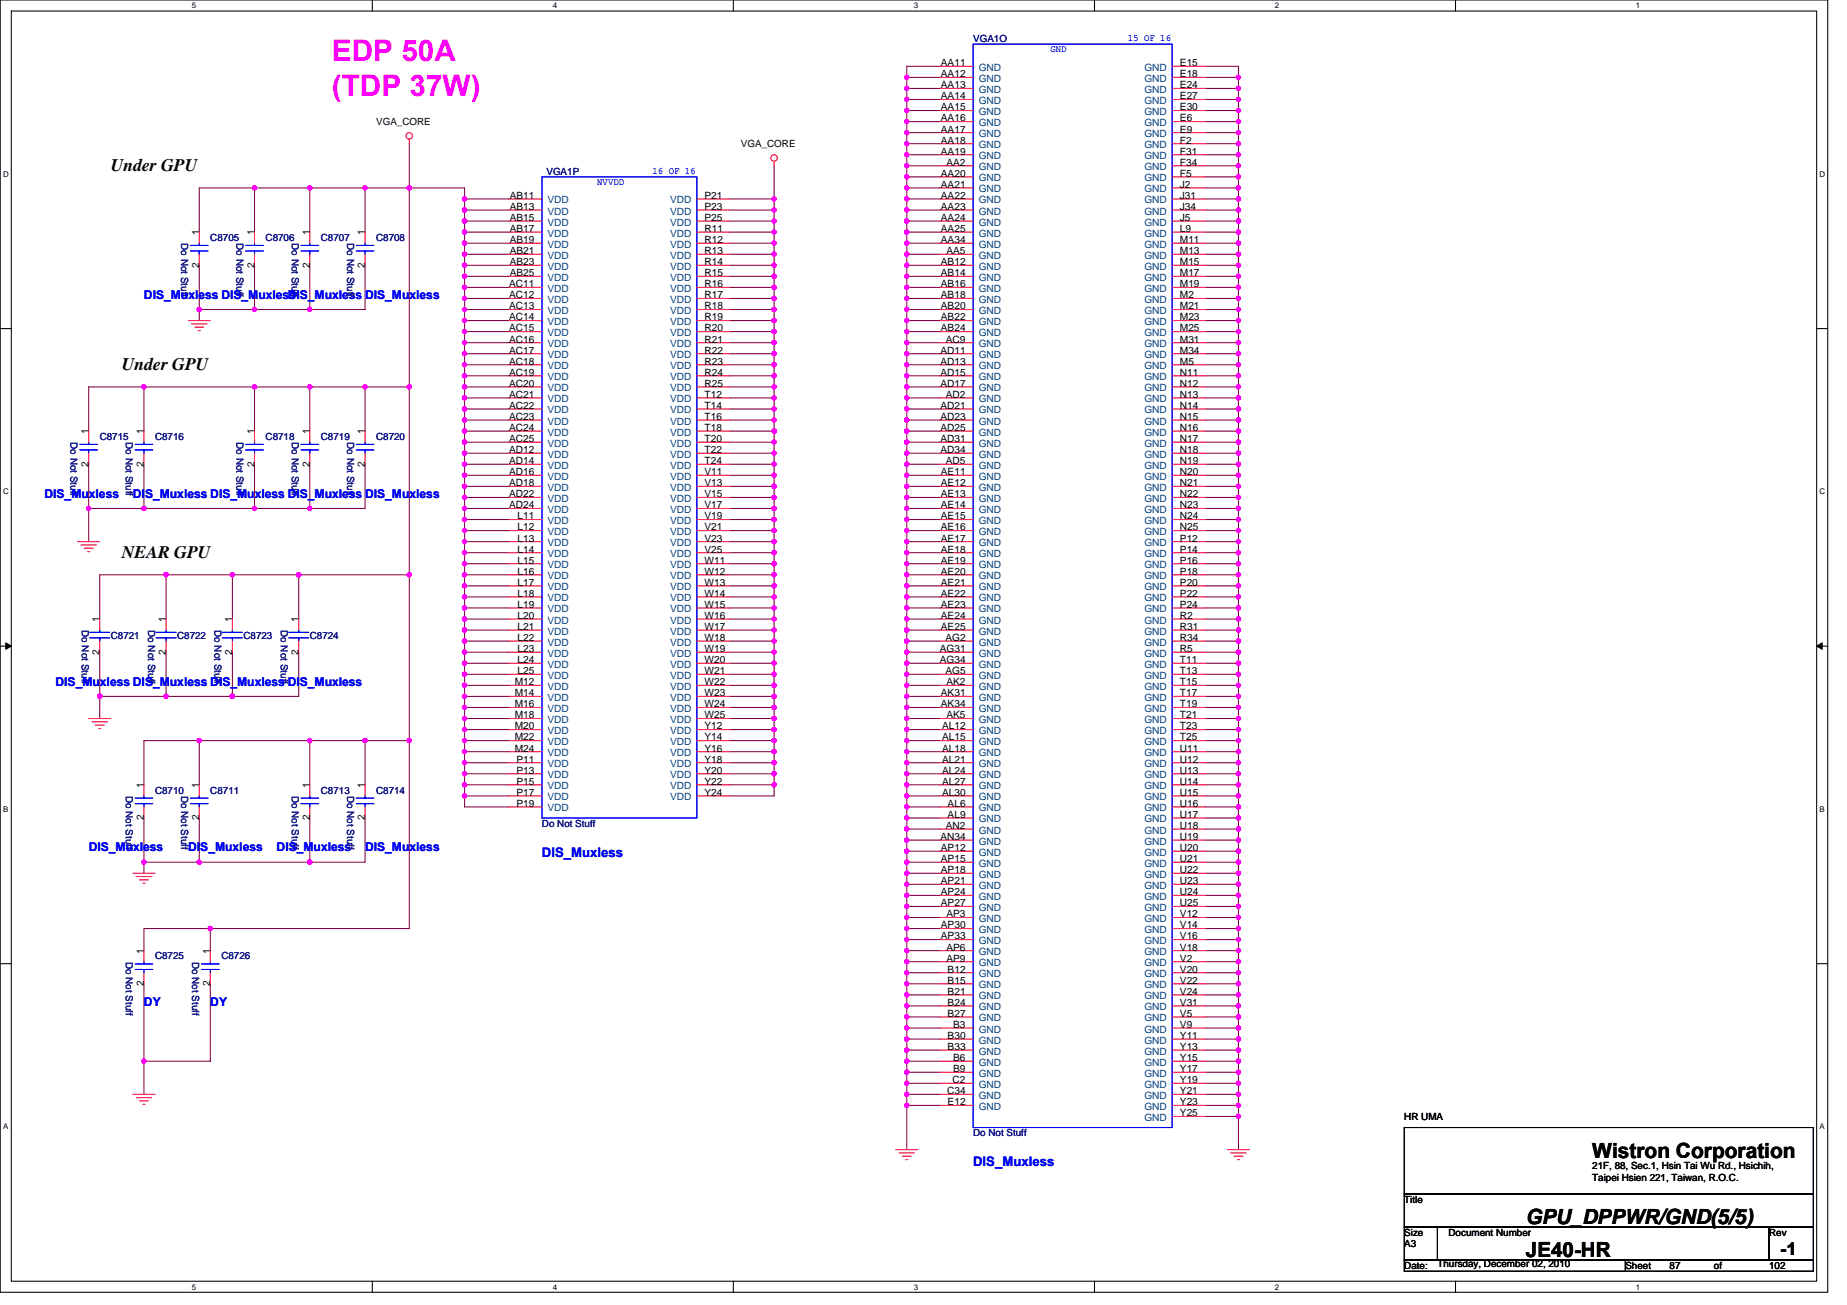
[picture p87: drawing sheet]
<svg xmlns="http://www.w3.org/2000/svg" width="297mm" height="210mm" viewBox="0 0 297 210" stroke-linecap="round" stroke-linejoin="round" font-family="sans-serif">
<defs><g id="words">
<g font-size="4.8" fill="#f0f">
<text x="53.4" y="9.8">EDP 50A</text>
<text x="53.4" y="15.4">(TDP 37W)</text>
</g>
<g font-size="3.4">
<text x="256.1" y="186.2">Wistron Corporation</text>
<text x="245.4" y="196.9">GPU_DPPWR/GND(5/5)</text>
<text x="245.4" y="202.2">JE40-HR</text>
</g>
<g font-size="2.8">
<text x="17.8" y="27.5">Under GPU</text>
<text x="19.6" y="59.5">Under GPU</text>
<text x="19.6" y="89.7">NEAR GPU</text>
<text x="286.3" y="201.8">-1</text>
</g>
<g font-size="2.1" fill="#00f">
<text x="87.2" y="137.8">DIS_Muxless</text>
<text x="156.5" y="187.6">DIS_Muxless</text>
</g>
<g font-size="1.9" fill="#00f">
<text x="23.2" y="48">DIS_Muxless DIS_Muxless</text>
<text x="46.3" y="48">DIS_Muxless DIS_Muxless</text>
<text x="7.2" y="80.1">DIS_Muxless</text>
<text x="21.4" y="80.1">DIS_Muxless DIS_Muxless DIS_Muxless DIS_Muxless</text>
<text x="8.9" y="110.3">DIS_Muxless DIS_Muxless DIS_Muxless DIS_Muxless</text>
<text x="14.3" y="136.9">DIS_Muxless</text>
<text x="30.3" y="136.9">DIS_Muxless</text>
<text x="44.5" y="136.9">DIS_Muxless</text>
<text x="58.7" y="136.9">DIS_Muxless</text>
<text x="23.2" y="161.8">DY</text>
<text x="33.8" y="161.8">DY</text>
</g>
<g font-size="1.6">
<text x="151.3" y="10.6">AA11</text>
<text x="189.8" y="10.6">E15</text>
<text x="151.3" y="17.8">AA15</text>
<text x="151.3" y="16">AA14</text>
<text x="151.3" y="14.2">AA13</text>
<text x="151.3" y="12.4">AA12</text>
<text x="189.8" y="17.8">E30</text>
<text x="189.8" y="16">E27</text>
<text x="189.8" y="14.2">E24</text>
<text x="189.8" y="12.4">E18</text>
<text x="60.5" y="20.1">VGA_CORE</text>
<text x="119.2" y="23.6">VGA_CORE</text>
<text x="151.3" y="23.1">AA18</text>
<text x="151.3" y="21.3">AA17</text>
<text x="151.3" y="19.5">AA16</text>
<text x="189.8" y="23.1">F2</text>
<text x="189.8" y="21.3">E9</text>
<text x="189.8" y="19.5">E6</text>
<text x="151.3" y="28.4">AA20</text>
<text x="151.3" y="24.9">AA19</text>
<text x="152.2" y="26.6">AA2</text>
<text x="189.8" y="28.4">F5</text>
<text x="189.8" y="26.6">F34</text>
<text x="189.8" y="24.9">F31</text>
<text x="82" y="35.5">AB15</text>
<text x="82" y="33.8">AB13</text>
<text x="82" y="32">AB11</text>
<text x="113.3" y="35.5">P25</text>
<text x="113.3" y="33.8">P23</text>
<text x="113.3" y="32">P21</text>
<text x="151.3" y="35.5">AA24</text>
<text x="151.3" y="33.8">AA23</text>
<text x="151.3" y="32">AA22</text>
<text x="151.3" y="30.2">AA21</text>
<text x="189.8" y="35.5">J5</text>
<text x="189.8" y="33.8">J34</text>
<text x="189.8" y="32">J31</text>
<text x="189.8" y="30.2">J2</text>
<text x="32" y="37.9" transform="rotate(-90 32 37.9)">1</text>
<text x="40.9" y="37.9" transform="rotate(-90 40.9 37.9)">1</text>
<text x="49.8" y="37.9" transform="rotate(-90 49.8 37.9)">1</text>
<text x="58.7" y="37.9" transform="rotate(-90 58.7 37.9)">1</text>
<text x="82" y="40.9">AB21</text>
<text x="82" y="39.1">AB19</text>
<text x="82" y="37.3">AB17</text>
<text x="113.3" y="40.9">R13</text>
<text x="113.3" y="39.1">R12</text>
<text x="113.3" y="37.3">R11</text>
<text x="151.3" y="39.1">AA34</text>
<text x="151.3" y="37.3">AA25</text>
<text x="152.2" y="40.9">AA5</text>
<text x="189.8" y="40.9">M13</text>
<text x="189.8" y="39.1">M11</text>
<text x="189.8" y="37.3">L9</text>
<text x="32" y="43.1" transform="rotate(-90 32 43.1)">2</text>
<text x="40.9" y="43.1" transform="rotate(-90 40.9 43.1)">2</text>
<text x="49.8" y="43.1" transform="rotate(-90 49.8 43.1)">2</text>
<text x="58.7" y="43.1" transform="rotate(-90 58.7 43.1)">2</text>
<text x="81.9" y="48">AC12</text>
<text x="81.9" y="46.2">AC11</text>
<text x="82" y="44.4">AB25</text>
<text x="82" y="42.7">AB23</text>
<text x="113.3" y="48">R17</text>
<text x="113.3" y="46.2">R16</text>
<text x="113.3" y="44.4">R15</text>
<text x="113.3" y="42.7">R14</text>
<text x="151.3" y="48">AB18</text>
<text x="151.3" y="46.2">AB16</text>
<text x="151.3" y="44.4">AB14</text>
<text x="151.3" y="42.7">AB12</text>
<text x="189.8" y="48">M2</text>
<text x="189.8" y="46.2">M19</text>
<text x="189.8" y="44.4">M17</text>
<text x="189.8" y="42.7">M15</text>
<text x="81.9" y="53.3">AC15</text>
<text x="81.9" y="51.5">AC14</text>
<text x="81.9" y="49.8">AC13</text>
<text x="113.3" y="53.3">R20</text>
<text x="113.3" y="51.5">R19</text>
<text x="113.3" y="49.8">R18</text>
<text x="151.3" y="53.3">AB24</text>
<text x="151.3" y="51.5">AB22</text>
<text x="151.3" y="49.8">AB20</text>
<text x="189.8" y="53.3">M25</text>
<text x="189.8" y="51.5">M23</text>
<text x="189.8" y="49.8">M21</text>
<text x="81.9" y="58.7">AC18</text>
<text x="81.9" y="56.9">AC17</text>
<text x="81.9" y="55.1">AC16</text>
<text x="113.3" y="58.7">R23</text>
<text x="113.3" y="56.9">R22</text>
<text x="113.3" y="55.1">R21</text>
<text x="151.2" y="58.7">AD13</text>
<text x="151.2" y="56.9">AD11</text>
<text x="152.1" y="55.1">AC9</text>
<text x="189.8" y="58.7">M5</text>
<text x="189.8" y="56.9">M34</text>
<text x="189.8" y="55.1">M31</text>
<text x="81.9" y="65.8">AC22</text>
<text x="81.9" y="64">AC21</text>
<text x="81.9" y="62.2">AC20</text>
<text x="81.9" y="60.4">AC19</text>
<text x="113.3" y="65.8">T14</text>
<text x="113.3" y="64">T12</text>
<text x="113.3" y="62.2">R25</text>
<text x="113.3" y="60.4">R24</text>
<text x="151.2" y="65.8">AD21</text>
<text x="151.2" y="62.2">AD17</text>
<text x="151.2" y="60.4">AD15</text>
<text x="152.1" y="64">AD2</text>
<text x="189.8" y="65.8">N14</text>
<text x="189.8" y="64">N13</text>
<text x="189.8" y="62.2">N12</text>
<text x="189.8" y="60.4">N11</text>
<text x="14.2" y="69.9" transform="rotate(-90 14.2 69.9)">1</text>
<text x="23.1" y="69.9" transform="rotate(-90 23.1 69.9)">1</text>
<text x="40.9" y="69.9" transform="rotate(-90 40.9 69.9)">1</text>
<text x="49.8" y="69.9" transform="rotate(-90 49.8 69.9)">1</text>
<text x="58.7" y="69.9" transform="rotate(-90 58.7 69.9)">1</text>
<text x="81.9" y="71.1">AC25</text>
<text x="81.9" y="69.3">AC24</text>
<text x="81.9" y="67.5">AC23</text>
<text x="113.3" y="71.1">T20</text>
<text x="113.3" y="69.3">T18</text>
<text x="113.3" y="67.5">T16</text>
<text x="151.2" y="71.1">AD31</text>
<text x="151.2" y="69.3">AD25</text>
<text x="151.2" y="67.5">AD23</text>
<text x="189.8" y="71.1">N17</text>
<text x="189.8" y="69.3">N16</text>
<text x="189.8" y="67.5">N15</text>
<text x="14.2" y="75.1" transform="rotate(-90 14.2 75.1)">2</text>
<text x="23.1" y="75.1" transform="rotate(-90 23.1 75.1)">2</text>
<text x="40.9" y="75.1" transform="rotate(-90 40.9 75.1)">2</text>
<text x="49.8" y="75.1" transform="rotate(-90 49.8 75.1)">2</text>
<text x="58.7" y="75.1" transform="rotate(-90 58.7 75.1)">2</text>
<text x="81.9" y="76.4">AD16</text>
<text x="81.9" y="74.7">AD14</text>
<text x="81.9" y="72.9">AD12</text>
<text x="113.3" y="76.4">V11</text>
<text x="113.3" y="74.7">T24</text>
<text x="113.3" y="72.9">T22</text>
<text x="151.2" y="72.9">AD34</text>
<text x="151.3" y="76.4">AE11</text>
<text x="152.1" y="74.7">AD5</text>
<text x="189.8" y="76.4">N20</text>
<text x="189.8" y="74.7">N19</text>
<text x="189.8" y="72.9">N18</text>
<text x="81.9" y="81.8">AD24</text>
<text x="81.9" y="80">AD22</text>
<text x="81.9" y="78.2">AD18</text>
<text x="83.2" y="83.5">L11</text>
<text x="113.3" y="83.5">V19</text>
<text x="113.3" y="81.8">V17</text>
<text x="113.3" y="80">V15</text>
<text x="113.3" y="78.2">V13</text>
<text x="151.3" y="83.5">AE15</text>
<text x="151.3" y="81.8">AE14</text>
<text x="151.3" y="80">AE13</text>
<text x="151.3" y="78.2">AE12</text>
<text x="189.8" y="83.5">N24</text>
<text x="189.8" y="81.8">N23</text>
<text x="189.8" y="80">N22</text>
<text x="189.8" y="78.2">N21</text>
<text x="83.2" y="88.9">L14</text>
<text x="83.2" y="87.1">L13</text>
<text x="83.2" y="85.3">L12</text>
<text x="113.3" y="88.9">V25</text>
<text x="113.3" y="87.1">V23</text>
<text x="113.3" y="85.3">V21</text>
<text x="151.3" y="88.9">AE18</text>
<text x="151.3" y="87.1">AE17</text>
<text x="151.3" y="85.3">AE16</text>
<text x="189.8" y="88.9">P14</text>
<text x="189.8" y="87.1">P12</text>
<text x="189.8" y="85.3">N25</text>
<text x="83.2" y="96">L18</text>
<text x="83.2" y="94.2">L17</text>
<text x="83.2" y="92.4">L16</text>
<text x="83.2" y="90.7">L15</text>
<text x="113.3" y="96">W14</text>
<text x="113.3" y="94.2">W13</text>
<text x="113.3" y="92.4">W12</text>
<text x="113.3" y="90.7">W11</text>
<text x="151.3" y="96">AE22</text>
<text x="151.3" y="94.2">AE21</text>
<text x="151.3" y="92.4">AE20</text>
<text x="151.3" y="90.7">AE19</text>
<text x="189.8" y="96">P22</text>
<text x="189.8" y="94.2">P20</text>
<text x="189.8" y="92.4">P18</text>
<text x="189.8" y="90.7">P16</text>
<text x="16" y="100.1" transform="rotate(-90 16 100.1)">1</text>
<text x="26.7" y="100.1" transform="rotate(-90 26.7 100.1)">1</text>
<text x="37.4" y="100.1" transform="rotate(-90 37.4 100.1)">1</text>
<text x="48" y="100.1" transform="rotate(-90 48 100.1)">1</text>
<text x="83.2" y="101.3">L21</text>
<text x="83.2" y="99.5">L20</text>
<text x="83.2" y="97.8">L19</text>
<text x="113.3" y="101.3">W17</text>
<text x="113.3" y="99.5">W16</text>
<text x="113.3" y="97.8">W15</text>
<text x="151.3" y="101.3">AE25</text>
<text x="151.3" y="99.5">AE24</text>
<text x="151.3" y="97.8">AE23</text>
<text x="189.8" y="101.3">R31</text>
<text x="189.8" y="99.5">R2</text>
<text x="189.8" y="97.8">P24</text>
<text x="16" y="105.3" transform="rotate(-90 16 105.3)">2</text>
<text x="26.7" y="105.3" transform="rotate(-90 26.7 105.3)">2</text>
<text x="37.4" y="105.3" transform="rotate(-90 37.4 105.3)">2</text>
<text x="48" y="105.3" transform="rotate(-90 48 105.3)">2</text>
<text x="83.2" y="106.7">L24</text>
<text x="83.2" y="104.9">L23</text>
<text x="83.2" y="103.1">L22</text>
<text x="113.3" y="106.7">W20</text>
<text x="113.3" y="104.9">W19</text>
<text x="113.3" y="103.1">W18</text>
<text x="151.1" y="106.7">AG34</text>
<text x="151.1" y="104.9">AG31</text>
<text x="152" y="103.1">AG2</text>
<text x="189.8" y="106.7">T11</text>
<text x="189.8" y="104.9">R5</text>
<text x="189.8" y="103.1">R34</text>
<text x="82.8" y="113.8">M16</text>
<text x="82.8" y="112">M14</text>
<text x="82.8" y="110.2">M12</text>
<text x="83.2" y="108.4">L25</text>
<text x="113.3" y="113.8">W24</text>
<text x="113.3" y="112">W23</text>
<text x="113.3" y="110.2">W22</text>
<text x="113.3" y="108.4">W21</text>
<text x="151.3" y="113.8">AK34</text>
<text x="151.3" y="112">AK31</text>
<text x="152" y="108.4">AG5</text>
<text x="152.2" y="110.2">AK2</text>
<text x="189.8" y="113.8">T19</text>
<text x="189.8" y="112">T17</text>
<text x="189.8" y="110.2">T15</text>
<text x="189.8" y="108.4">T13</text>
<text x="82.8" y="119.1">M22</text>
<text x="82.8" y="117.3">M20</text>
<text x="82.8" y="115.5">M18</text>
<text x="113.3" y="119.1">Y14</text>
<text x="113.3" y="117.3">Y12</text>
<text x="113.3" y="115.5">W25</text>
<text x="151.5" y="119.1">AL15</text>
<text x="151.5" y="117.3">AL12</text>
<text x="152.2" y="115.5">AK5</text>
<text x="189.8" y="119.1">T25</text>
<text x="189.8" y="117.3">T23</text>
<text x="189.8" y="115.5">T21</text>
<text x="82.8" y="120.9">M24</text>
<text x="83.1" y="124.4">P13</text>
<text x="83.1" y="122.7">P11</text>
<text x="113.3" y="124.4">Y20</text>
<text x="113.3" y="122.7">Y18</text>
<text x="113.3" y="120.9">Y16</text>
<text x="151.5" y="124.4">AL24</text>
<text x="151.5" y="122.7">AL21</text>
<text x="151.5" y="120.9">AL18</text>
<text x="189.8" y="124.4">U13</text>
<text x="189.8" y="122.7">U12</text>
<text x="189.8" y="120.9">U11</text>
<text x="23.1" y="132" transform="rotate(-90 23.1 132)">2</text>
<text x="23.1" y="126.8" transform="rotate(-90 23.1 126.8)">1</text>
<text x="32" y="132" transform="rotate(-90 32 132)">2</text>
<text x="32" y="126.8" transform="rotate(-90 32 126.8)">1</text>
<text x="49.8" y="132" transform="rotate(-90 49.8 132)">2</text>
<text x="49.8" y="126.8" transform="rotate(-90 49.8 126.8)">1</text>
<text x="58.7" y="132" transform="rotate(-90 58.7 132)">2</text>
<text x="58.7" y="126.8" transform="rotate(-90 58.7 126.8)">1</text>
<text x="83.1" y="129.8">P19</text>
<text x="83.1" y="128">P17</text>
<text x="83.1" y="126.2">P15</text>
<text x="113.3" y="128">Y24</text>
<text x="113.3" y="126.2">Y22</text>
<text x="151.5" y="128">AL30</text>
<text x="151.5" y="126.2">AL27</text>
<text x="152.4" y="131.6">AL9</text>
<text x="152.4" y="129.8">AL6</text>
<text x="189.8" y="131.6">U17</text>
<text x="189.8" y="129.8">U16</text>
<text x="189.8" y="128">U15</text>
<text x="189.8" y="126.2">U14</text>
<text x="151.2" y="135.1">AN34</text>
<text x="151.3" y="136.9">AP12</text>
<text x="152.1" y="133.3">AN2</text>
<text x="189.8" y="136.9">U20</text>
<text x="189.8" y="135.1">U19</text>
<text x="189.8" y="133.3">U18</text>
<text x="151.3" y="144">AP24</text>
<text x="151.3" y="142.2">AP21</text>
<text x="151.3" y="140.4">AP18</text>
<text x="151.3" y="138.7">AP15</text>
<text x="189.8" y="144">U24</text>
<text x="189.8" y="142.2">U23</text>
<text x="189.8" y="140.4">U22</text>
<text x="189.8" y="138.7">U21</text>
<text x="151.3" y="149.3">AP30</text>
<text x="151.3" y="145.8">AP27</text>
<text x="152.2" y="147.6">AP3</text>
<text x="189.8" y="149.3">V14</text>
<text x="189.8" y="147.6">V12</text>
<text x="189.8" y="145.8">U25</text>
<text x="23.1" y="153.4" transform="rotate(-90 23.1 153.4)">1</text>
<text x="33.8" y="153.4" transform="rotate(-90 33.8 153.4)">1</text>
<text x="151.3" y="151.1">AP33</text>
<text x="152.2" y="154.7">AP9</text>
<text x="152.2" y="152.9">AP6</text>
<text x="189.8" y="154.7">V2</text>
<text x="189.8" y="152.9">V18</text>
<text x="189.8" y="151.1">V16</text>
<text x="23.1" y="158.6" transform="rotate(-90 23.1 158.6)">2</text>
<text x="33.8" y="158.6" transform="rotate(-90 33.8 158.6)">2</text>
<text x="152.4" y="161.8">B24</text>
<text x="152.4" y="160">B21</text>
<text x="152.4" y="158.2">B15</text>
<text x="152.4" y="156.4">B12</text>
<text x="189.8" y="161.8">V31</text>
<text x="189.8" y="160">V24</text>
<text x="189.8" y="158.2">V22</text>
<text x="189.8" y="156.4">V20</text>
<text x="152.4" y="167.1">B30</text>
<text x="152.4" y="163.6">B27</text>
<text x="153.3" y="165.3">B3</text>
<text x="189.8" y="167.1">Y11</text>
<text x="189.8" y="165.3">V9</text>
<text x="189.8" y="163.6">V5</text>
<text x="152.4" y="168.9">B33</text>
<text x="153.3" y="172.4">B9</text>
<text x="153.3" y="170.7">B6</text>
<text x="189.8" y="172.4">Y17</text>
<text x="189.8" y="170.7">Y15</text>
<text x="189.8" y="168.9">Y13</text>
<text x="152.3" y="176">C34</text>
<text x="152.4" y="177.8">E12</text>
<text x="153.2" y="174.2">C2</text>
<text x="189.8" y="179.6">Y25</text>
<text x="189.8" y="177.8">Y23</text>
<text x="189.8" y="176">Y21</text>
<text x="189.8" y="174.2">Y19</text>
<text x="225.8" y="180.1">HR UMA</text>
<text x="256.1" y="188.1">21F, 88, Sec.1, Hsin Tai Wu Rd., Hsichih,</text>
<text x="256.1" y="189.9">Taipei Hsien 221, Taiwan, R.O.C.</text>
<text x="225.8" y="193.4">Title</text>
<text x="225.8" y="198.8">Size</text>
<text x="225.8" y="200.6">A3</text>
<text x="231.2" y="203.8">Thursday, December 02, 2010</text>
<text x="233" y="198.8">Document Number</text>
<text x="284.5" y="198.8">Rev</text>
<text x="225.8" y="204.1">Date:</text>
<text x="261.4" y="204.1">Sheet</text>
<text x="268.5" y="204.1">87</text>
<text x="275.6" y="204.1">of</text>
<text x="284.5" y="204.1">102</text>
</g>
<g font-size="1.6" fill="#000080">
<text x="156.5" y="6.8">VGA1O</text>
<text x="87.9" y="28.1">VGA1P</text>
<text x="29.1" y="39.1" transform="rotate(90 29.1 39.1)">Do Not Stuff</text>
<text x="33.8" y="38.8">C8705</text>
<text x="38" y="39.1" transform="rotate(90 38 39.1)">Do Not Stuff</text>
<text x="42.7" y="38.8">C8706</text>
<text x="46.9" y="39.1" transform="rotate(90 46.9 39.1)">Do Not Stuff</text>
<text x="51.6" y="38.8">C8707</text>
<text x="55.8" y="39.1" transform="rotate(90 55.8 39.1)">Do Not Stuff</text>
<text x="60.5" y="38.8">C8708</text>
<text x="11.4" y="71.1" transform="rotate(90 11.4 71.1)">Do Not Stuff</text>
<text x="16" y="70.8">C8715</text>
<text x="20.3" y="71.1" transform="rotate(90 20.3 71.1)">Do Not Stuff</text>
<text x="24.9" y="70.8">C8716</text>
<text x="38" y="71.1" transform="rotate(90 38 71.1)">Do Not Stuff</text>
<text x="42.7" y="70.8">C8718</text>
<text x="46.9" y="71.1" transform="rotate(90 46.9 71.1)">Do Not Stuff</text>
<text x="51.6" y="70.8">C8719</text>
<text x="55.8" y="71.1" transform="rotate(90 55.8 71.1)">Do Not Stuff</text>
<text x="60.5" y="70.8">C8720</text>
<text x="13.1" y="101.3" transform="rotate(90 13.1 101.3)">Do Not Stuff</text>
<text x="23.8" y="101.3" transform="rotate(90 23.8 101.3)">Do Not Stuff</text>
<text x="34.5" y="101.3" transform="rotate(90 34.5 101.3)">Do Not Stuff</text>
<text x="45.1" y="101.3" transform="rotate(90 45.1 101.3)">Do Not Stuff</text>
<text x="17.8" y="102.8">C8721</text>
<text x="28.5" y="102.8">C8722</text>
<text x="39.2" y="102.8">C8723</text>
<text x="49.8" y="102.8">C8724</text>
<text x="20.3" y="128" transform="rotate(90 20.3 128)">Do Not Stuff</text>
<text x="24.9" y="127.7">C8710</text>
<text x="29.1" y="128" transform="rotate(90 29.1 128)">Do Not Stuff</text>
<text x="33.8" y="127.7">C8711</text>
<text x="46.9" y="128" transform="rotate(90 46.9 128)">Do Not Stuff</text>
<text x="51.6" y="127.7">C8713</text>
<text x="55.8" y="128" transform="rotate(90 55.8 128)">Do Not Stuff</text>
<text x="60.5" y="127.7">C8714</text>
<text x="87.2" y="133">Do Not Stuff</text>
<text x="20.3" y="154.7" transform="rotate(90 20.3 154.7)">Do Not Stuff</text>
<text x="24.9" y="154.3">C8725</text>
<text x="30.9" y="154.7" transform="rotate(90 30.9 154.7)">Do Not Stuff</text>
<text x="35.6" y="154.3">C8726</text>
<text x="156.5" y="182.8">Do Not Stuff</text>
</g>
<g font-size="1.6" fill="#004080">
<text x="157.4" y="11.4">GND</text>
<text x="184" y="11.4">GND</text>
<text x="157.4" y="16.7">GND</text>
<text x="157.4" y="14.9">GND</text>
<text x="157.4" y="13.2">GND</text>
<text x="184" y="16.7">GND</text>
<text x="184" y="14.9">GND</text>
<text x="184" y="13.2">GND</text>
<text x="157.4" y="23.8">GND</text>
<text x="157.4" y="22.1">GND</text>
<text x="157.4" y="20.3">GND</text>
<text x="157.4" y="18.5">GND</text>
<text x="184" y="23.8">GND</text>
<text x="184" y="22.1">GND</text>
<text x="184" y="20.3">GND</text>
<text x="184" y="18.5">GND</text>
<text x="157.4" y="29.2">GND</text>
<text x="157.4" y="27.4">GND</text>
<text x="157.4" y="25.6">GND</text>
<text x="184" y="29.2">GND</text>
<text x="184" y="27.4">GND</text>
<text x="184" y="25.6">GND</text>
<text x="88" y="34.5">VDD</text>
<text x="88" y="32.7">VDD</text>
<text x="107.8" y="34.5">VDD</text>
<text x="107.8" y="32.7">VDD</text>
<text x="157.4" y="34.5">GND</text>
<text x="157.4" y="32.7">GND</text>
<text x="157.4" y="30.9">GND</text>
<text x="184" y="34.5">GND</text>
<text x="184" y="32.7">GND</text>
<text x="184" y="30.9">GND</text>
<text x="88" y="41.6">VDD</text>
<text x="88" y="39.8">VDD</text>
<text x="88" y="38.1">VDD</text>
<text x="88" y="36.3">VDD</text>
<text x="107.8" y="41.6">VDD</text>
<text x="107.8" y="39.8">VDD</text>
<text x="107.8" y="38.1">VDD</text>
<text x="107.8" y="36.3">VDD</text>
<text x="157.4" y="41.6">GND</text>
<text x="157.4" y="39.8">GND</text>
<text x="157.4" y="38.1">GND</text>
<text x="157.4" y="36.3">GND</text>
<text x="184" y="41.6">GND</text>
<text x="184" y="39.8">GND</text>
<text x="184" y="38.1">GND</text>
<text x="184" y="36.3">GND</text>
<text x="88" y="46.9">VDD</text>
<text x="88" y="45.2">VDD</text>
<text x="88" y="43.4">VDD</text>
<text x="107.8" y="46.9">VDD</text>
<text x="107.8" y="45.2">VDD</text>
<text x="107.8" y="43.4">VDD</text>
<text x="157.4" y="46.9">GND</text>
<text x="157.4" y="45.2">GND</text>
<text x="157.4" y="43.4">GND</text>
<text x="184" y="46.9">GND</text>
<text x="184" y="45.2">GND</text>
<text x="184" y="43.4">GND</text>
<text x="88" y="52.3">VDD</text>
<text x="88" y="50.5">VDD</text>
<text x="88" y="48.7">VDD</text>
<text x="107.8" y="52.3">VDD</text>
<text x="107.8" y="50.5">VDD</text>
<text x="107.8" y="48.7">VDD</text>
<text x="157.4" y="52.3">GND</text>
<text x="157.4" y="50.5">GND</text>
<text x="157.4" y="48.7">GND</text>
<text x="184" y="52.3">GND</text>
<text x="184" y="50.5">GND</text>
<text x="184" y="48.7">GND</text>
<text x="88" y="59.4">VDD</text>
<text x="88" y="57.6">VDD</text>
<text x="88" y="55.8">VDD</text>
<text x="88" y="54.1">VDD</text>
<text x="107.8" y="59.4">VDD</text>
<text x="107.8" y="57.6">VDD</text>
<text x="107.8" y="55.8">VDD</text>
<text x="107.8" y="54.1">VDD</text>
<text x="157.4" y="59.4">GND</text>
<text x="157.4" y="57.6">GND</text>
<text x="157.4" y="55.8">GND</text>
<text x="157.4" y="54.1">GND</text>
<text x="184" y="59.4">GND</text>
<text x="184" y="57.6">GND</text>
<text x="184" y="55.8">GND</text>
<text x="184" y="54.1">GND</text>
<text x="88" y="64.7">VDD</text>
<text x="88" y="62.9">VDD</text>
<text x="88" y="61.2">VDD</text>
<text x="107.8" y="64.7">VDD</text>
<text x="107.8" y="62.9">VDD</text>
<text x="107.8" y="61.2">VDD</text>
<text x="157.4" y="64.7">GND</text>
<text x="157.4" y="62.9">GND</text>
<text x="157.4" y="61.2">GND</text>
<text x="184" y="64.7">GND</text>
<text x="184" y="62.9">GND</text>
<text x="184" y="61.2">GND</text>
<text x="88" y="71.8">VDD</text>
<text x="88" y="70.1">VDD</text>
<text x="88" y="68.3">VDD</text>
<text x="88" y="66.5">VDD</text>
<text x="107.8" y="71.8">VDD</text>
<text x="107.8" y="70.1">VDD</text>
<text x="107.8" y="68.3">VDD</text>
<text x="107.8" y="66.5">VDD</text>
<text x="157.4" y="71.8">GND</text>
<text x="157.4" y="70.1">GND</text>
<text x="157.4" y="68.3">GND</text>
<text x="157.4" y="66.5">GND</text>
<text x="184" y="71.8">GND</text>
<text x="184" y="70.1">GND</text>
<text x="184" y="68.3">GND</text>
<text x="184" y="66.5">GND</text>
<text x="88" y="77.2">VDD</text>
<text x="88" y="75.4">VDD</text>
<text x="88" y="73.6">VDD</text>
<text x="107.8" y="77.2">VDD</text>
<text x="107.8" y="75.4">VDD</text>
<text x="107.8" y="73.6">VDD</text>
<text x="157.4" y="77.2">GND</text>
<text x="157.4" y="75.4">GND</text>
<text x="157.4" y="73.6">GND</text>
<text x="184" y="77.2">GND</text>
<text x="184" y="75.4">GND</text>
<text x="184" y="73.6">GND</text>
<text x="88" y="82.5">VDD</text>
<text x="88" y="80.7">VDD</text>
<text x="88" y="79">VDD</text>
<text x="107.8" y="82.5">VDD</text>
<text x="107.8" y="80.7">VDD</text>
<text x="107.8" y="79">VDD</text>
<text x="157.4" y="82.5">GND</text>
<text x="157.4" y="80.7">GND</text>
<text x="157.4" y="79">GND</text>
<text x="184" y="82.5">GND</text>
<text x="184" y="80.7">GND</text>
<text x="184" y="79">GND</text>
<text x="88" y="89.6">VDD</text>
<text x="88" y="87.8">VDD</text>
<text x="88" y="86.1">VDD</text>
<text x="88" y="84.3">VDD</text>
<text x="107.8" y="89.6">VDD</text>
<text x="107.8" y="87.8">VDD</text>
<text x="107.8" y="86.1">VDD</text>
<text x="107.8" y="84.3">VDD</text>
<text x="157.4" y="89.6">GND</text>
<text x="157.4" y="87.8">GND</text>
<text x="157.4" y="86.1">GND</text>
<text x="157.4" y="84.3">GND</text>
<text x="184" y="89.6">GND</text>
<text x="184" y="87.8">GND</text>
<text x="184" y="86.1">GND</text>
<text x="184" y="84.3">GND</text>
<text x="88" y="95">VDD</text>
<text x="88" y="93.2">VDD</text>
<text x="88" y="91.4">VDD</text>
<text x="107.8" y="95">VDD</text>
<text x="107.8" y="93.2">VDD</text>
<text x="107.8" y="91.4">VDD</text>
<text x="157.4" y="95">GND</text>
<text x="157.4" y="93.2">GND</text>
<text x="157.4" y="91.4">GND</text>
<text x="184" y="95">GND</text>
<text x="184" y="93.2">GND</text>
<text x="184" y="91.4">GND</text>
<text x="88" y="100.3">VDD</text>
<text x="88" y="98.5">VDD</text>
<text x="88" y="96.7">VDD</text>
<text x="107.8" y="100.3">VDD</text>
<text x="107.8" y="98.5">VDD</text>
<text x="107.8" y="96.7">VDD</text>
<text x="157.4" y="100.3">GND</text>
<text x="157.4" y="98.5">GND</text>
<text x="157.4" y="96.7">GND</text>
<text x="184" y="100.3">GND</text>
<text x="184" y="98.5">GND</text>
<text x="184" y="96.7">GND</text>
<text x="88" y="107.4">VDD</text>
<text x="88" y="105.6">VDD</text>
<text x="88" y="103.8">VDD</text>
<text x="88" y="102.1">VDD</text>
<text x="107.8" y="107.4">VDD</text>
<text x="107.8" y="105.6">VDD</text>
<text x="107.8" y="103.8">VDD</text>
<text x="107.8" y="102.1">VDD</text>
<text x="157.4" y="107.4">GND</text>
<text x="157.4" y="105.6">GND</text>
<text x="157.4" y="103.8">GND</text>
<text x="157.4" y="102.1">GND</text>
<text x="184" y="107.4">GND</text>
<text x="184" y="105.6">GND</text>
<text x="184" y="103.8">GND</text>
<text x="184" y="102.1">GND</text>
<text x="88" y="112.7">VDD</text>
<text x="88" y="111">VDD</text>
<text x="88" y="109.2">VDD</text>
<text x="107.8" y="112.7">VDD</text>
<text x="107.8" y="111">VDD</text>
<text x="107.8" y="109.2">VDD</text>
<text x="157.4" y="112.7">GND</text>
<text x="157.4" y="111">GND</text>
<text x="157.4" y="109.2">GND</text>
<text x="184" y="112.7">GND</text>
<text x="184" y="111">GND</text>
<text x="184" y="109.2">GND</text>
<text x="88" y="119.8">VDD</text>
<text x="88" y="118.1">VDD</text>
<text x="88" y="116.3">VDD</text>
<text x="88" y="114.5">VDD</text>
<text x="107.8" y="119.8">VDD</text>
<text x="107.8" y="118.1">VDD</text>
<text x="107.8" y="116.3">VDD</text>
<text x="107.8" y="114.5">VDD</text>
<text x="157.4" y="119.8">GND</text>
<text x="157.4" y="118.1">GND</text>
<text x="157.4" y="116.3">GND</text>
<text x="157.4" y="114.5">GND</text>
<text x="184" y="119.8">GND</text>
<text x="184" y="118.1">GND</text>
<text x="184" y="116.3">GND</text>
<text x="184" y="114.5">GND</text>
<text x="88" y="125.2">VDD</text>
<text x="88" y="123.4">VDD</text>
<text x="88" y="121.6">VDD</text>
<text x="107.8" y="125.2">VDD</text>
<text x="107.8" y="123.4">VDD</text>
<text x="107.8" y="121.6">VDD</text>
<text x="157.4" y="125.2">GND</text>
<text x="157.4" y="123.4">GND</text>
<text x="157.4" y="121.6">GND</text>
<text x="184" y="125.2">GND</text>
<text x="184" y="123.4">GND</text>
<text x="184" y="121.6">GND</text>
<text x="88" y="130.5">VDD</text>
<text x="88" y="128.7">VDD</text>
<text x="88" y="127">VDD</text>
<text x="107.8" y="128.7">VDD</text>
<text x="107.8" y="127">VDD</text>
<text x="157.4" y="130.5">GND</text>
<text x="157.4" y="128.7">GND</text>
<text x="157.4" y="127">GND</text>
<text x="184" y="130.5">GND</text>
<text x="184" y="128.7">GND</text>
<text x="184" y="127">GND</text>
<text x="157.4" y="137.6">GND</text>
<text x="157.4" y="135.8">GND</text>
<text x="157.4" y="134.1">GND</text>
<text x="157.4" y="132.3">GND</text>
<text x="184" y="137.6">GND</text>
<text x="184" y="135.8">GND</text>
<text x="184" y="134.1">GND</text>
<text x="184" y="132.3">GND</text>
<text x="157.4" y="143">GND</text>
<text x="157.4" y="141.2">GND</text>
<text x="157.4" y="139.4">GND</text>
<text x="184" y="143">GND</text>
<text x="184" y="141.2">GND</text>
<text x="184" y="139.4">GND</text>
<text x="157.4" y="148.3">GND</text>
<text x="157.4" y="146.5">GND</text>
<text x="157.4" y="144.7">GND</text>
<text x="184" y="148.3">GND</text>
<text x="184" y="146.5">GND</text>
<text x="184" y="144.7">GND</text>
<text x="157.4" y="155.4">GND</text>
<text x="157.4" y="153.6">GND</text>
<text x="157.4" y="151.8">GND</text>
<text x="157.4" y="150.1">GND</text>
<text x="184" y="155.4">GND</text>
<text x="184" y="153.6">GND</text>
<text x="184" y="151.8">GND</text>
<text x="184" y="150.1">GND</text>
<text x="157.4" y="160.7">GND</text>
<text x="157.4" y="159">GND</text>
<text x="157.4" y="157.2">GND</text>
<text x="184" y="160.7">GND</text>
<text x="184" y="159">GND</text>
<text x="184" y="157.2">GND</text>
<text x="157.4" y="167.9">GND</text>
<text x="157.4" y="166.1">GND</text>
<text x="157.4" y="164.3">GND</text>
<text x="157.4" y="162.5">GND</text>
<text x="184" y="167.9">GND</text>
<text x="184" y="166.1">GND</text>
<text x="184" y="164.3">GND</text>
<text x="184" y="162.5">GND</text>
<text x="157.4" y="173.2">GND</text>
<text x="157.4" y="171.4">GND</text>
<text x="157.4" y="169.6">GND</text>
<text x="184" y="173.2">GND</text>
<text x="184" y="171.4">GND</text>
<text x="184" y="169.6">GND</text>
<text x="157.4" y="178.5">GND</text>
<text x="157.4" y="176.7">GND</text>
<text x="157.4" y="175">GND</text>
<text x="184" y="178.5">GND</text>
<text x="184" y="176.7">GND</text>
<text x="184" y="175">GND</text>
<text x="184" y="180.3">GND</text>
</g>
<g font-size="1.6" fill="#00f">
<text x="168.9" y="8.4">GND</text>
<text x="181.4" y="6.6">15 OF 16</text>
<text x="96.1" y="29.7">NVVDD</text>
<text x="104.9" y="27.9">16 OF 16</text>
</g>
<g font-size="1.3">
<text x="30.8" y="1.3">5</text>
<text x="88.9" y="1.3">4</text>
<text x="147" y="1.3">3</text>
<text x="205" y="1.3">2</text>
<text x="263.1" y="1.3">1</text>
<text x=".5" y="28.4">D</text>
<text x="292.6" y="28.4">D</text>
<text x=".5" y="79.5">C</text>
<text x="292.6" y="79.5">C</text>
<text x=".5" y="130.6">B</text>
<text x="292.6" y="130.6">B</text>
<text x=".5" y="181.7">A</text>
<text x="292.6" y="181.7">A</text>
<text x="30.8" y="207.4">5</text>
<text x="88.9" y="207.4">4</text>
<text x="147" y="207.4">3</text>
<text x="205" y="207.4">2</text>
<text x="263.1" y="207.4">1</text>
</g>
</g></defs>
<path d="M0 0h293.9v207.9h-293.9zM1.8 1.8h290.4v204.3h-290.4z" fill="none" stroke="#000" stroke-width=".17"/>
<g fill="#fff">
<path d="M30.8 .2h.7v1.4h-.7z"/>
<path d="M30.8 206.3h.7v1.4h-.7z"/>
</g>
<path d="M59.9 0v1.8M59.9 206.1v1.8" fill="none" stroke="#000" stroke-width=".17"/>
<g fill="#fff">
<path d="M88.9 .2h.7v1.4h-.7z"/>
<path d="M88.9 206.3h.7v1.4h-.7z"/>
</g>
<path d="M117.9 0v1.8M117.9 206.1v1.8" fill="none" stroke="#000" stroke-width=".17"/>
<g fill="#fff">
<path d="M147 .2h.7v1.4h-.7z"/>
<path d="M147 206.3h.7v1.4h-.7z"/>
</g>
<path d="M176 0v1.8M176 206.1v1.8" fill="none" stroke="#000" stroke-width=".17"/>
<g fill="#fff">
<path d="M205 .2h.7v1.4h-.7z"/>
<path d="M205 206.3h.7v1.4h-.7z"/>
</g>
<path d="M234.1 0v1.8M234.1 206.1v1.8" fill="none" stroke="#000" stroke-width=".17"/>
<g fill="#fff">
<path d="M263.1 .2h.7v1.4h-.7z"/>
<path d="M263.1 206.3h.7v1.4h-.7z"/>
<path d="M.5 27.3h.9v1.4h-.9z"/>
<path d="M292.6 27.3h.9v1.4h-.9z"/>
<path d="M.5 78.4h.9v1.4h-.9z"/>
<path d="M292.6 78.4h.9v1.4h-.9z"/>
</g>
<path d="M0 52.9h1.8M292.2 52.9h1.7" fill="none" stroke="#000" stroke-width=".17"/>
<g fill="#fff">
<path d="M.5 129.5h.8v1.4h-.8z"/>
<path d="M292.6 129.5h.9v1.4h-.9z"/>
</g>
<path d="M0 103.9h1.8M292.2 103.9h1.7" fill="none" stroke="#000" stroke-width=".17"/>
<path d="M.9 103.4l.9 .5-.9 .5zM292.2 103.9l.8-.5v1z" fill="#000" stroke="#000" stroke-width=".16"/>
<g fill="#fff">
<path d="M.5 180.5h.8v1.4h-.8z"/>
<path d="M292.6 180.5h.9v1.4h-.9z"/>
</g>
<path d="M0 155h1.8M292.2 155h1.7M225.8 197.4h5.4v5.3h-5.4zM225.8 181.4h65.8v10.6h-65.8zM225.8 192h65.8v5.4h-65.8zM231.2 197.4h53.3v5.3h-53.3zM284.5 197.4h7.1v5.3h-7.1zM225.8 202.7h35.6v1.8h-35.6zM261.4 202.7h30.2v1.8h-30.2z" fill="none" stroke="#000" stroke-width=".17"/>
<g fill="none" stroke="#800040" stroke-width=".17">
<path d="M145.8 12.4h5.4M145.8 14.2h5.4M145.8 16h5.4M145.8 17.8h5.4M145.8 19.6h5.4M151.2 10.7h-5.4v174.2M193.8 10.7h5.4v174.2M193.8 12.4h5.4M193.8 14.2h5.4M193.8 16h5.4M193.8 17.8h5.4M193.8 19.6h5.4"/>
<path d="M40.9 30.2v7.1M49.8 30.2h8.9v7.1M49.8 30.2h-17.8v7.1M49.8 30.2v7.1M58.7 30.2h16v99.6h7.1M65.8 23.1v126.3h-32v3.5M74.7 32h7.1M74.7 33.8h7.1M74.7 37.3h7.1M74.7 39.1h7.1M74.7 35.6h7.1M117.4 32h7.1"/>
<path d="M117.4 33.8h7.1M117.4 37.3h7.1M117.4 39.1h7.1M117.4 35.6h7.1M124.5 26.7v101.3h-7.1M145.8 21.3h5.4M145.8 23.1h5.4M145.8 24.9h5.4M145.8 26.7h5.4M145.8 28.4h5.4M145.8 30.2h5.4M145.8 32h5.4"/>
<path d="M145.8 33.8h5.4M145.8 37.3h5.4M145.8 39.1h5.4M145.8 35.6h5.4M193.8 21.3h5.4M193.8 23.1h5.4M193.8 24.9h5.4M193.8 26.7h5.4M193.8 28.4h5.4M193.8 30.2h5.4M193.8 32h5.4M193.8 33.8h5.4"/>
<path d="M193.8 37.3h5.4M193.8 39.1h5.4M193.8 35.6h5.4M32 42.7v8.9M40.9 42.7v7.1M49.8 42.7v7.1M58.7 42.7v7.1h-26.7M74.7 49.8h7.1M74.7 46.2h7.1M74.7 48h7.1M74.7 51.6h7.1M74.7 53.3h7.1"/>
<path d="M74.7 55.1h7.1M74.7 56.9h7.1M74.7 58.7h7.1M74.7 40.9h7.1M74.7 42.7h7.1M74.7 44.4h7.1M117.4 49.8h7.1M117.4 46.2h7.1M117.4 48h7.1M117.4 51.6h7.1M117.4 53.3h7.1M117.4 55.1h7.1"/>
<path d="M117.4 56.9h7.1M117.4 58.7h7.1M117.4 40.9h7.1M117.4 42.7h7.1M117.4 44.4h7.1M145.8 49.8h5.4M145.8 46.2h5.4M145.8 48h5.4M145.8 51.6h5.4M145.8 53.3h5.4M145.8 55.1h5.4M145.8 56.9h5.4"/>
<path d="M145.8 58.7h5.4M145.8 40.9h5.4M145.8 42.7h5.4M145.8 44.4h5.4M193.8 49.8h5.4M193.8 46.2h5.4M193.8 48h5.4M193.8 51.6h5.4M193.8 53.3h5.4M193.8 55.1h5.4M193.8 56.9h5.4M193.8 58.7h5.4"/>
<path d="M193.8 40.9h5.4M193.8 42.7h5.4M193.8 44.4h5.4M14.3 74.7v12.4M23.2 62.2v7.1M23.2 74.7v7.1M40.9 62.2v7.1M40.9 74.7v7.1M49.8 62.2v7.1M49.8 74.7v7.1M58.7 62.2v7.1M58.7 74.7v7.1h-44.4"/>
<path d="M65.8 62.2h-51.5v7.1M74.7 60.5h7.1M74.7 62.2h7.1M74.7 64h7.1M74.7 65.8h7.1M74.7 69.3h7.1M74.7 71.1h7.1M74.7 72.9h7.1M74.7 74.7h7.1M74.7 76.5h7.1M74.7 78.2h7.1M74.7 67.6h7.1"/>
<path d="M117.4 60.5h7.1M117.4 62.2h7.1M117.4 64h7.1M117.4 65.8h7.1M117.4 69.3h7.1M117.4 71.1h7.1M117.4 72.9h7.1M117.4 74.7h7.1M117.4 76.5h7.1M117.4 78.2h7.1M117.4 67.6h7.1M145.8 60.5h5.4"/>
<path d="M145.8 62.2h5.4M145.8 64h5.4M145.8 65.8h5.4M145.8 69.3h5.4M145.8 71.1h5.4M145.8 72.9h5.4M145.8 74.7h5.4M145.8 76.5h5.4M145.8 78.2h5.4M145.8 67.6h5.4M193.8 60.5h5.4M193.8 62.2h5.4"/>
<path d="M193.8 64h5.4M193.8 65.8h5.4M193.8 69.3h5.4M193.8 71.1h5.4M193.8 72.9h5.4M193.8 74.7h5.4M193.8 76.5h5.4M193.8 78.2h5.4M193.8 67.6h5.4M26.7 92.5v7.1M37.4 92.5v7.1M48 92.5v7.1"/>
<path d="M65.8 92.5h-49.8v7.1M74.7 92.5h7.1M74.7 80h7.1M74.7 81.8h7.1M74.7 83.6h7.1M74.7 85.3h7.1M74.7 87.1h7.1M74.7 88.9h7.1M74.7 90.7h7.1M74.7 94.2h7.1M74.7 96h7.1M74.7 97.8h7.1"/>
<path d="M74.7 99.6h7.1M117.4 92.5h7.1M117.4 80h7.1M117.4 81.8h7.1M117.4 83.6h7.1M117.4 85.3h7.1M117.4 87.1h7.1M117.4 88.9h7.1M117.4 90.7h7.1M117.4 94.2h7.1M117.4 96h7.1M117.4 97.8h7.1"/>
<path d="M117.4 99.6h7.1M145.8 92.5h5.4M145.8 80h5.4M145.8 81.8h5.4M145.8 83.6h5.4M145.8 85.3h5.4M145.8 87.1h5.4M145.8 88.9h5.4M145.8 90.7h5.4M145.8 94.2h5.4M145.8 96h5.4M145.8 97.8h5.4"/>
<path d="M145.8 99.6h5.4M193.8 92.5h5.4M193.8 80h5.4M193.8 81.8h5.4M193.8 83.6h5.4M193.8 85.3h5.4M193.8 87.1h5.4M193.8 88.9h5.4M193.8 90.7h5.4M193.8 94.2h5.4M193.8 96h5.4M193.8 97.8h5.4"/>
<path d="M193.8 99.6h5.4M16 104.9v10.7M26.7 104.9v7.1M32 119.1v7.1M37.4 104.9v7.1M48 104.9v7.1h-32M49.8 119.1v7.1M58.7 119.1v7.1M65.8 119.1h-42.6v7.1M74.7 101.3h7.1M74.7 115.6h7.1M74.7 110.2h7.1"/>
<path d="M74.7 103.1h7.1M74.7 104.9h7.1M74.7 106.7h7.1M74.7 108.5h7.1M74.7 112h7.1M74.7 113.8h7.1M74.7 117.3h7.1M74.7 119.1h7.1M117.4 101.3h7.1M117.4 115.6h7.1M117.4 110.2h7.1M117.4 103.1h7.1"/>
<path d="M117.4 104.9h7.1M117.4 106.7h7.1M117.4 108.5h7.1M117.4 112h7.1M117.4 113.8h7.1M117.4 117.3h7.1M117.4 119.1h7.1M145.8 101.3h5.4M145.8 115.6h5.4M145.8 110.2h5.4M145.8 103.1h5.4M145.8 104.9h5.4"/>
<path d="M145.8 106.7h5.4M145.8 108.5h5.4M145.8 112h5.4M145.8 113.8h5.4M145.8 117.3h5.4M145.8 119.1h5.4M193.8 101.3h5.4M193.8 115.6h5.4M193.8 110.2h5.4M193.8 103.1h5.4M193.8 104.9h5.4M193.8 106.7h5.4"/>
<path d="M193.8 108.5h5.4M193.8 112h5.4M193.8 113.8h5.4M193.8 117.3h5.4M193.8 119.1h5.4M23.2 131.6v8.9M32 131.6v7.1M49.8 131.6v7.1M58.7 131.6v7.1h-35.5M74.7 124.5h7.1M74.7 128h7.1M74.7 120.9h7.1"/>
<path d="M74.7 122.7h7.1M74.7 126.2h7.1M117.4 124.5h7.1M117.4 120.9h7.1M117.4 122.7h7.1M117.4 126.2h7.1M145.8 124.5h5.4M145.8 138.7h5.4M145.8 133.3h5.4M145.8 128h5.4M145.8 120.9h5.4M145.8 122.7h5.4"/>
<path d="M145.8 126.2h5.4M145.8 129.8h5.4M145.8 131.6h5.4M145.8 135.1h5.4M145.8 136.9h5.4M193.8 124.5h5.4M193.8 138.7h5.4M193.8 133.3h5.4M193.8 128h5.4M193.8 120.9h5.4M193.8 122.7h5.4M193.8 126.2h5.4"/>
<path d="M193.8 129.8h5.4M193.8 131.6h5.4M193.8 135.1h5.4M193.8 136.9h5.4M23.2 158.2v17.8M33.8 149.4h-10.6v3.5M33.8 158.2v12.5h-10.6M145.8 158.2h5.4M145.8 152.9h5.4M145.8 147.6h5.4M145.8 140.5h5.4M145.8 142.2h5.4"/>
<path d="M145.8 144h5.4M145.8 145.8h5.4M145.8 149.4h5.4M145.8 151.1h5.4M145.8 154.7h5.4M145.8 156.5h5.4M193.8 158.2h5.4M193.8 152.9h5.4M193.8 147.6h5.4M193.8 140.5h5.4M193.8 142.2h5.4M193.8 144h5.4"/>
<path d="M193.8 145.8h5.4M193.8 149.4h5.4M193.8 151.1h5.4M193.8 154.7h5.4M193.8 156.5h5.4M145.8 163.6h5.4M145.8 177.8h5.4M145.8 172.5h5.4M145.8 160h5.4M145.8 161.8h5.4M145.8 165.4h5.4M145.8 167.1h5.4"/>
<path d="M145.8 168.9h5.4M145.8 170.7h5.4M145.8 174.2h5.4M145.8 176h5.4M193.8 163.6h5.4M193.8 177.8h5.4M193.8 172.5h5.4M193.8 160h5.4M193.8 161.8h5.4M193.8 165.4h5.4M193.8 167.1h5.4M193.8 168.9h5.4"/>
<path d="M193.8 170.7h5.4M193.8 174.2h5.4M193.8 176h5.4M193.8 179.6h5.4"/>
</g>
<g fill="#f0f" stroke="#f0f" stroke-width=".17">
<circle cx="124.5" cy="126.2" r=".35"/>
<circle cx="32" cy="49.8" r=".35"/>
<circle cx="48" cy="92.4" r=".35"/>
<circle cx="199.2" cy="161.8" r=".35"/>
<circle cx="199.2" cy="99.6" r=".35"/>
<circle cx="199.2" cy="136.9" r=".35"/>
<circle cx="199.2" cy="46.2" r=".35"/>
<circle cx="199.2" cy="65.8" r=".35"/>
<circle cx="199.2" cy="78.2" r=".35"/>
<circle cx="199.2" cy="81.8" r=".35"/>
<circle cx="145.8" cy="32" r=".35"/>
<circle cx="199.2" cy="156.5" r=".35"/>
<circle cx="145.8" cy="65.8" r=".35"/>
<circle cx="145.8" cy="56.9" r=".35"/>
<circle cx="145.8" cy="44.4" r=".35"/>
<circle cx="145.8" cy="37.3" r=".35"/>
<circle cx="145.8" cy="28.4" r=".35"/>
<circle cx="145.8" cy="19.5" r=".35"/>
<circle cx="145.8" cy="88.9" r=".35"/>
<circle cx="145.8" cy="76.4" r=".35"/>
<circle cx="145.8" cy="60.4" r=".35"/>
<circle cx="145.8" cy="53.3" r=".35"/>
<circle cx="145.8" cy="49.8" r=".35"/>
<circle cx="145.8" cy="46.2" r=".35"/>
<circle cx="145.8" cy="69.3" r=".35"/>
<circle cx="145.8" cy="35.5" r=".35"/>
<circle cx="145.8" cy="16" r=".35"/>
<circle cx="145.8" cy="62.2" r=".35"/>
<circle cx="145.8" cy="40.9" r=".35"/>
<circle cx="145.8" cy="33.8" r=".35"/>
<circle cx="145.8" cy="90.7" r=".35"/>
<circle cx="145.8" cy="48" r=".35"/>
<circle cx="145.8" cy="85.3" r=".35"/>
<circle cx="145.8" cy="42.7" r=".35"/>
<circle cx="145.8" cy="94.2" r=".35"/>
<circle cx="145.8" cy="72.9" r=".35"/>
<circle cx="145.8" cy="92.4" r=".35"/>
<circle cx="145.8" cy="80" r=".35"/>
<circle cx="145.8" cy="64" r=".35"/>
<circle cx="145.8" cy="51.5" r=".35"/>
<circle cx="145.8" cy="12.4" r=".35"/>
<circle cx="145.8" cy="21.3" r=".35"/>
<circle cx="145.8" cy="87.1" r=".35"/>
<circle cx="145.8" cy="39.1" r=".35"/>
<circle cx="145.8" cy="26.7" r=".35"/>
<circle cx="145.8" cy="24.9" r=".35"/>
<circle cx="145.8" cy="23.1" r=".35"/>
<circle cx="145.8" cy="78.2" r=".35"/>
<circle cx="145.8" cy="71.1" r=".35"/>
<circle cx="145.8" cy="67.6" r=".35"/>
<circle cx="199.2" cy="131.6" r=".35"/>
<circle cx="199.2" cy="179.6" r=".35"/>
<circle cx="199.2" cy="177.8" r=".35"/>
<circle cx="199.2" cy="113.8" r=".35"/>
<circle cx="199.2" cy="72.9" r=".35"/>
<circle cx="199.2" cy="55.1" r=".35"/>
<circle cx="199.2" cy="53.3" r=".35"/>
<circle cx="199.2" cy="33.8" r=".35"/>
<circle cx="199.2" cy="32" r=".35"/>
<circle cx="199.2" cy="30.2" r=".35"/>
<circle cx="199.2" cy="28.4" r=".35"/>
<circle cx="199.2" cy="26.7" r=".35"/>
<circle cx="199.2" cy="24.9" r=".35"/>
<circle cx="199.2" cy="71.1" r=".35"/>
<circle cx="199.2" cy="67.6" r=".35"/>
<circle cx="199.2" cy="60.4" r=".35"/>
<circle cx="199.2" cy="85.3" r=".35"/>
<circle cx="199.2" cy="35.5" r=".35"/>
<circle cx="199.2" cy="51.5" r=".35"/>
<circle cx="199.2" cy="49.8" r=".35"/>
<circle cx="199.2" cy="19.5" r=".35"/>
<circle cx="199.2" cy="48" r=".35"/>
<circle cx="199.2" cy="42.7" r=".35"/>
<circle cx="199.2" cy="69.3" r=".35"/>
<circle cx="199.2" cy="62.2" r=".35"/>
<circle cx="199.2" cy="92.4" r=".35"/>
<circle cx="199.2" cy="176" r=".35"/>
<circle cx="199.2" cy="151.1" r=".35"/>
<circle cx="199.2" cy="12.4" r=".35"/>
<circle cx="199.2" cy="16" r=".35"/>
<circle cx="199.2" cy="17.8" r=".35"/>
<circle cx="199.2" cy="23.1" r=".35"/>
<circle cx="199.2" cy="40.9" r=".35"/>
<circle cx="199.2" cy="126.2" r=".35"/>
<circle cx="199.2" cy="108.4" r=".35"/>
<circle cx="199.2" cy="170.7" r=".35"/>
<circle cx="199.2" cy="145.8" r=".35"/>
<circle cx="199.2" cy="87.1" r=".35"/>
<circle cx="145.8" cy="99.6" r=".35"/>
<circle cx="145.8" cy="120.9" r=".35"/>
<circle cx="124.5" cy="76.4" r=".35"/>
<circle cx="124.5" cy="94.2" r=".35"/>
<circle cx="124.5" cy="64" r=".35"/>
<circle cx="124.5" cy="96" r=".35"/>
<circle cx="124.5" cy="65.8" r=".35"/>
<circle cx="124.5" cy="58.7" r=".35"/>
<circle cx="124.5" cy="99.6" r=".35"/>
<circle cx="145.8" cy="145.8" r=".35"/>
<circle cx="145.8" cy="172.5" r=".35"/>
<circle cx="145.8" cy="101.3" r=".35"/>
<circle cx="145.8" cy="154.7" r=".35"/>
<circle cx="145.8" cy="133.3" r=".35"/>
<circle cx="145.8" cy="126.2" r=".35"/>
<circle cx="145.8" cy="117.3" r=".35"/>
<circle cx="145.8" cy="108.4" r=".35"/>
<circle cx="145.8" cy="165.3" r=".35"/>
<circle cx="145.8" cy="149.3" r=".35"/>
<circle cx="145.8" cy="142.2" r=".35"/>
<circle cx="145.8" cy="138.7" r=".35"/>
<circle cx="145.8" cy="135.1" r=".35"/>
<circle cx="145.8" cy="158.2" r=".35"/>
<circle cx="145.8" cy="124.4" r=".35"/>
<circle cx="145.8" cy="104.9" r=".35"/>
<circle cx="145.8" cy="151.1" r=".35"/>
<circle cx="145.8" cy="129.8" r=".35"/>
<circle cx="145.8" cy="122.7" r=".35"/>
<circle cx="145.8" cy="177.8" r=".35"/>
<circle cx="145.8" cy="136.9" r=".35"/>
<circle cx="145.8" cy="174.2" r=".35"/>
<circle cx="145.8" cy="131.6" r=".35"/>
<circle cx="145.8" cy="161.8" r=".35"/>
<circle cx="145.8" cy="168.9" r=".35"/>
<circle cx="145.8" cy="152.9" r=".35"/>
<circle cx="145.8" cy="140.4" r=".35"/>
<circle cx="145.8" cy="110.2" r=".35"/>
<circle cx="145.8" cy="176" r=".35"/>
<circle cx="145.8" cy="128" r=".35"/>
<circle cx="145.8" cy="115.6" r=".35"/>
<circle cx="145.8" cy="113.8" r=".35"/>
<circle cx="199.2" cy="120.9" r=".35"/>
<circle cx="145.8" cy="112" r=".35"/>
<circle cx="145.8" cy="167.1" r=".35"/>
<circle cx="145.8" cy="160" r=".35"/>
<circle cx="145.8" cy="156.5" r=".35"/>
<circle cx="199.2" cy="103.1" r=".35"/>
<circle cx="199.2" cy="165.3" r=".35"/>
<circle cx="199.2" cy="140.4" r=".35"/>
<circle cx="199.2" cy="115.6" r=".35"/>
<circle cx="199.2" cy="160" r=".35"/>
<circle cx="199.2" cy="97.8" r=".35"/>
<circle cx="199.2" cy="135.1" r=".35"/>
<circle cx="199.2" cy="154.7" r=".35"/>
<circle cx="199.2" cy="129.8" r=".35"/>
<circle cx="199.2" cy="112" r=".35"/>
<circle cx="199.2" cy="90.7" r=".35"/>
<circle cx="199.2" cy="174.2" r=".35"/>
<circle cx="199.2" cy="149.3" r=".35"/>
<circle cx="199.2" cy="124.4" r=".35"/>
<circle cx="199.2" cy="106.7" r=".35"/>
<circle cx="199.2" cy="168.9" r=".35"/>
<circle cx="199.2" cy="144" r=".35"/>
<circle cx="145.8" cy="103.1" r=".35"/>
<circle cx="145.8" cy="30.2" r=".35"/>
<circle cx="199.2" cy="80" r=".35"/>
<circle cx="199.2" cy="37.3" r=".35"/>
<circle cx="145.8" cy="106.7" r=".35"/>
<circle cx="145.8" cy="81.8" r=".35"/>
<circle cx="145.8" cy="17.8" r=".35"/>
<circle cx="199.2" cy="58.7" r=".35"/>
<circle cx="145.8" cy="170.7" r=".35"/>
<circle cx="145.8" cy="147.6" r=".35"/>
<circle cx="199.2" cy="74.7" r=".35"/>
<circle cx="145.8" cy="144" r=".35"/>
<circle cx="145.8" cy="74.7" r=".35"/>
<circle cx="145.8" cy="14.2" r=".35"/>
<circle cx="199.2" cy="64" r=".35"/>
<circle cx="145.8" cy="58.7" r=".35"/>
<circle cx="199.2" cy="56.9" r=".35"/>
<circle cx="145.8" cy="55.1" r=".35"/>
<circle cx="199.2" cy="44.4" r=".35"/>
<circle cx="145.8" cy="96" r=".35"/>
<circle cx="145.8" cy="83.6" r=".35"/>
<circle cx="199.2" cy="39.1" r=".35"/>
<circle cx="199.2" cy="83.6" r=".35"/>
<circle cx="199.2" cy="76.4" r=".35"/>
<circle cx="145.8" cy="97.8" r=".35"/>
<circle cx="199.2" cy="14.2" r=".35"/>
<circle cx="145.8" cy="163.6" r=".35"/>
<circle cx="145.8" cy="119.1" r=".35"/>
<circle cx="199.2" cy="21.3" r=".35"/>
<circle cx="199.2" cy="119.1" r=".35"/>
<circle cx="199.2" cy="101.3" r=".35"/>
<circle cx="199.2" cy="163.6" r=".35"/>
<circle cx="199.2" cy="138.7" r=".35"/>
<circle cx="199.2" cy="158.2" r=".35"/>
<circle cx="199.2" cy="96" r=".35"/>
<circle cx="199.2" cy="133.3" r=".35"/>
<circle cx="199.2" cy="94.2" r=".35"/>
<circle cx="199.2" cy="152.9" r=".35"/>
<circle cx="199.2" cy="128" r=".35"/>
<circle cx="199.2" cy="110.2" r=".35"/>
<circle cx="199.2" cy="172.5" r=".35"/>
<circle cx="199.2" cy="88.9" r=".35"/>
<circle cx="199.2" cy="147.6" r=".35"/>
<circle cx="199.2" cy="122.7" r=".35"/>
<circle cx="199.2" cy="104.9" r=".35"/>
<circle cx="199.2" cy="167.1" r=".35"/>
<circle cx="199.2" cy="142.2" r=".35"/>
<circle cx="199.2" cy="117.3" r=".35"/>
<circle cx="16" cy="112" r=".35"/>
<circle cx="65.8" cy="30.2" r=".35"/>
<circle cx="58.7" cy="30.2" r=".35"/>
<circle cx="37.4" cy="112" r=".35"/>
<circle cx="26.7" cy="112" r=".35"/>
<circle cx="124.5" cy="124.4" r=".35"/>
<circle cx="40.9" cy="30.2" r=".35"/>
<circle cx="124.5" cy="103.1" r=".35"/>
<circle cx="124.5" cy="101.3" r=".35"/>
<circle cx="124.5" cy="69.3" r=".35"/>
<circle cx="124.5" cy="67.6" r=".35"/>
<circle cx="124.5" cy="92.4" r=".35"/>
<circle cx="124.5" cy="80" r=".35"/>
<circle cx="124.5" cy="88.9" r=".35"/>
<circle cx="124.5" cy="90.7" r=".35"/>
<circle cx="124.5" cy="71.1" r=".35"/>
<circle cx="124.5" cy="72.9" r=".35"/>
<circle cx="124.5" cy="74.7" r=".35"/>
<circle cx="124.5" cy="81.8" r=".35"/>
<circle cx="124.5" cy="85.3" r=".35"/>
<circle cx="23.1" cy="62.2" r=".35"/>
<circle cx="124.5" cy="87.1" r=".35"/>
<circle cx="124.5" cy="83.6" r=".35"/>
<circle cx="23.1" cy="81.8" r=".35"/>
<circle cx="14.3" cy="81.8" r=".35"/>
<circle cx="65.8" cy="62.2" r=".35"/>
<circle cx="74.7" cy="42.7" r=".35"/>
<circle cx="74.7" cy="37.3" r=".35"/>
<circle cx="74.7" cy="117.3" r=".35"/>
<circle cx="74.7" cy="49.8" r=".35"/>
<circle cx="74.7" cy="76.4" r=".35"/>
<circle cx="74.7" cy="101.3" r=".35"/>
<circle cx="74.7" cy="65.8" r=".35"/>
<circle cx="74.7" cy="35.5" r=".35"/>
<circle cx="74.7" cy="85.3" r=".35"/>
<circle cx="74.7" cy="87.1" r=".35"/>
<circle cx="49.8" cy="49.8" r=".35"/>
<circle cx="40.9" cy="49.8" r=".35"/>
<circle cx="124.5" cy="60.4" r=".35"/>
<circle cx="124.5" cy="40.9" r=".35"/>
<circle cx="124.5" cy="44.4" r=".35"/>
<circle cx="124.5" cy="32" r=".35"/>
<circle cx="124.5" cy="48" r=".35"/>
<circle cx="124.5" cy="55.1" r=".35"/>
<circle cx="124.5" cy="42.7" r=".35"/>
<circle cx="124.5" cy="51.5" r=".35"/>
<circle cx="124.5" cy="53.3" r=".35"/>
<circle cx="124.5" cy="49.8" r=".35"/>
<circle cx="124.5" cy="46.2" r=".35"/>
<circle cx="124.5" cy="33.8" r=".35"/>
<circle cx="124.5" cy="35.5" r=".35"/>
<circle cx="124.5" cy="37.3" r=".35"/>
<circle cx="124.5" cy="104.9" r=".35"/>
<circle cx="124.5" cy="78.2" r=".35"/>
<circle cx="124.5" cy="56.9" r=".35"/>
<circle cx="124.5" cy="62.2" r=".35"/>
<circle cx="124.5" cy="39.1" r=".35"/>
<circle cx="124.5" cy="113.8" r=".35"/>
<circle cx="124.5" cy="115.6" r=".35"/>
<circle cx="124.5" cy="106.7" r=".35"/>
<circle cx="124.5" cy="117.3" r=".35"/>
<circle cx="124.5" cy="122.7" r=".35"/>
<circle cx="124.5" cy="120.9" r=".35"/>
<circle cx="124.5" cy="108.4" r=".35"/>
<circle cx="124.5" cy="110.2" r=".35"/>
<circle cx="124.5" cy="112" r=".35"/>
<circle cx="124.5" cy="119.1" r=".35"/>
<circle cx="74.7" cy="78.2" r=".35"/>
<circle cx="74.7" cy="88.9" r=".35"/>
<circle cx="74.7" cy="104.9" r=".35"/>
<circle cx="74.7" cy="103.1" r=".35"/>
<circle cx="74.7" cy="97.8" r=".35"/>
<circle cx="74.7" cy="33.8" r=".35"/>
<circle cx="74.7" cy="67.6" r=".35"/>
<circle cx="74.7" cy="71.1" r=".35"/>
<circle cx="74.7" cy="119.1" r=".35"/>
<circle cx="74.7" cy="128" r=".35"/>
<circle cx="58.7" cy="62.2" r=".35"/>
<circle cx="74.7" cy="122.7" r=".35"/>
<circle cx="74.7" cy="58.7" r=".35"/>
<circle cx="74.7" cy="81.8" r=".35"/>
<circle cx="74.7" cy="83.6" r=".35"/>
<circle cx="74.7" cy="112" r=".35"/>
<circle cx="74.7" cy="96" r=".35"/>
<circle cx="74.7" cy="106.7" r=".35"/>
<circle cx="74.7" cy="108.4" r=".35"/>
<circle cx="74.7" cy="62.2" r=".35"/>
<circle cx="74.7" cy="72.9" r=".35"/>
<circle cx="74.7" cy="74.7" r=".35"/>
<circle cx="74.7" cy="92.4" r=".35"/>
<circle cx="74.7" cy="90.7" r=".35"/>
<circle cx="74.7" cy="110.2" r=".35"/>
<circle cx="74.7" cy="115.6" r=".35"/>
<circle cx="74.7" cy="53.3" r=".35"/>
<circle cx="74.7" cy="69.3" r=".35"/>
<circle cx="74.7" cy="124.4" r=".35"/>
<circle cx="74.7" cy="99.6" r=".35"/>
<circle cx="74.7" cy="60.4" r=".35"/>
<circle cx="74.7" cy="126.2" r=".35"/>
<circle cx="74.7" cy="55.1" r=".35"/>
<circle cx="74.7" cy="56.9" r=".35"/>
<circle cx="74.7" cy="64" r=".35"/>
<circle cx="74.7" cy="94.2" r=".35"/>
<circle cx="74.7" cy="39.1" r=".35"/>
<circle cx="74.7" cy="80" r=".35"/>
<circle cx="74.7" cy="113.8" r=".35"/>
<circle cx="74.7" cy="40.9" r=".35"/>
<circle cx="74.7" cy="32" r=".35"/>
<circle cx="74.7" cy="48" r=".35"/>
<circle cx="74.7" cy="120.9" r=".35"/>
<circle cx="74.7" cy="44.4" r=".35"/>
<circle cx="49.8" cy="30.2" r=".35"/>
<circle cx="74.7" cy="51.5" r=".35"/>
<circle cx="74.7" cy="46.2" r=".35"/>
<circle cx="124.5" cy="97.8" r=".35"/>
<circle cx="40.9" cy="81.8" r=".35"/>
<circle cx="49.8" cy="81.8" r=".35"/>
<circle cx="49.8" cy="62.2" r=".35"/>
<circle cx="40.9" cy="62.2" r=".35"/>
<circle cx="49.8" cy="119.1" r=".35"/>
<circle cx="49.8" cy="138.7" r=".35"/>
<circle cx="32" cy="138.7" r=".35"/>
<circle cx="32" cy="119.1" r=".35"/>
<circle cx="58.7" cy="119.1" r=".35"/>
<circle cx="23.1" cy="138.7" r=".35"/>
<circle cx="65.8" cy="119.1" r=".35"/>
<circle cx="65.8" cy="92.4" r=".35"/>
<circle cx="26.7" cy="92.4" r=".35"/>
<circle cx="37.4" cy="92.4" r=".35"/>
<circle cx="33.8" cy="149.3" r=".35"/>
<circle cx="23.1" cy="170.7" r=".35"/>
</g>
<g fill="none" stroke="#f00" stroke-width=".17">
<path d="M151.2 19.6h5.3M151.2 17.8h5.3M151.2 16h5.3M151.2 14.2h5.3M151.2 12.4h5.3M151.2 10.7h5.3M188.5 19.6h5.3M188.5 17.8h5.3M188.5 16h5.3M188.5 14.2h5.3M188.5 12.4h5.3M188.5 10.7h5.3"/>
<path d="M32 37.3v1.8M40.9 37.3v1.8M49.8 37.3v1.8M58.7 37.3v1.8M65.8 22.4v.7M81.8 39.1h5.4M81.8 37.3h5.4M81.8 35.6h5.4M81.8 33.8h5.4M81.8 32h5.4M112.1 39.1h5.3M112.1 37.3h5.3"/>
<path d="M112.1 35.6h5.3M112.1 33.8h5.3M112.1 32h5.3M124.5 26v.7M151.2 39.1h5.3M151.2 37.3h5.3M151.2 35.6h5.3M151.2 33.8h5.3M151.2 32h5.3M151.2 30.2h5.3M151.2 28.4h5.3M151.2 26.7h5.3"/>
<path d="M151.2 24.9h5.3M151.2 23.1h5.3M151.2 21.3h5.3M188.5 39.1h5.3M188.5 37.3h5.3M188.5 35.6h5.3M188.5 33.8h5.3M188.5 32h5.3M188.5 30.2h5.3M188.5 28.4h5.3M188.5 26.7h5.3M188.5 24.9h5.3"/>
<path d="M188.5 23.1h5.3M188.5 21.3h5.3M30.3 51.6h3.5M30.8 52.1h2.5M31.3 52.6h1.5M31.9 53.2h.3M32 40.9v1.8M40.9 40.9v1.8M49.8 40.9v1.8M58.7 40.9v1.8M81.8 51.6h5.4M81.8 58.7h5.4"/>
<path d="M81.8 56.9h5.4M81.8 55.1h5.4M81.8 53.3h5.4M81.8 49.8h5.4M81.8 48h5.4M81.8 46.2h5.4M81.8 44.4h5.4M81.8 42.7h5.4M81.8 40.9h5.4M112.1 51.6h5.3M112.1 58.7h5.3M112.1 56.9h5.3"/>
<path d="M112.1 55.1h5.3M112.1 53.3h5.3M112.1 49.8h5.3M112.1 48h5.3M112.1 46.2h5.3M112.1 44.4h5.3M112.1 42.7h5.3M112.1 40.9h5.3M151.2 51.6h5.3M151.2 58.7h5.3M151.2 56.9h5.3M151.2 55.1h5.3"/>
<path d="M151.2 53.3h5.3M151.2 49.8h5.3M151.2 48h5.3M151.2 46.2h5.3M151.2 44.4h5.3M151.2 42.7h5.3M151.2 40.9h5.3M188.5 51.6h5.3M188.5 58.7h5.3M188.5 56.9h5.3M188.5 55.1h5.3M188.5 53.3h5.3"/>
<path d="M188.5 49.8h5.3M188.5 48h5.3M188.5 46.2h5.3M188.5 44.4h5.3M188.5 42.7h5.3M188.5 40.9h5.3M14.3 69.3v1.8M14.3 72.9v1.8M23.2 69.3v1.8M23.2 72.9v1.8M40.9 69.3v1.8M40.9 72.9v1.8"/>
<path d="M49.8 69.3v1.8M49.8 72.9v1.8M58.7 69.3v1.8M58.7 72.9v1.8M81.8 78.2h5.4M81.8 76.5h5.4M81.8 74.7h5.4M81.8 72.9h5.4M81.8 71.1h5.4M81.8 69.3h5.4M81.8 67.6h5.4M81.8 65.8h5.4"/>
<path d="M81.8 64h5.4M81.8 62.2h5.4M81.8 60.5h5.4M112.1 78.2h5.3M112.1 76.5h5.3M112.1 74.7h5.3M112.1 72.9h5.3M112.1 71.1h5.3M112.1 69.3h5.3M112.1 67.6h5.3M112.1 65.8h5.3M112.1 64h5.3"/>
<path d="M112.1 62.2h5.3M112.1 60.5h5.3M151.2 78.2h5.3M151.2 76.5h5.3M151.2 74.7h5.3M151.2 72.9h5.3M151.2 71.1h5.3M151.2 69.3h5.3M151.2 67.6h5.3M151.2 65.8h5.3M151.2 64h5.3M151.2 62.2h5.3"/>
<path d="M151.2 60.5h5.3M188.5 78.2h5.3M188.5 76.5h5.3M188.5 74.7h5.3M188.5 72.9h5.3M188.5 71.1h5.3M188.5 69.3h5.3M188.5 67.6h5.3M188.5 65.8h5.3M188.5 64h5.3M188.5 62.2h5.3M188.5 60.5h5.3"/>
<path d="M12.5 87.1h3.5M13 87.7h2.5M13.5 88.2h1.5M14.1 88.7h.3M16 99.6v1.7M26.7 99.6v1.7M37.4 99.6v1.7M48 99.6v1.7M81.8 87.1h5.4M81.8 99.6h5.4M81.8 97.8h5.4M81.8 96h5.4"/>
<path d="M81.8 94.2h5.4M81.8 92.5h5.4M81.8 90.7h5.4M81.8 88.9h5.4M81.8 85.3h5.4M81.8 83.6h5.4M81.8 81.8h5.4M81.8 80h5.4M112.1 87.1h5.3M112.1 99.6h5.3M112.1 97.8h5.3M112.1 96h5.3"/>
<path d="M112.1 94.2h5.3M112.1 92.5h5.3M112.1 90.7h5.3M112.1 88.9h5.3M112.1 85.3h5.3M112.1 83.6h5.3M112.1 81.8h5.3M112.1 80h5.3M151.2 87.1h5.3M151.2 99.6h5.3M151.2 97.8h5.3M151.2 96h5.3"/>
<path d="M151.2 94.2h5.3M151.2 92.5h5.3M151.2 90.7h5.3M151.2 88.9h5.3M151.2 85.3h5.3M151.2 83.6h5.3M151.2 81.8h5.3M151.2 80h5.3M188.5 87.1h5.3M188.5 99.6h5.3M188.5 97.8h5.3M188.5 96h5.3"/>
<path d="M188.5 94.2h5.3M188.5 92.5h5.3M188.5 90.7h5.3M188.5 88.9h5.3M188.5 85.3h5.3M188.5 83.6h5.3M188.5 81.8h5.3M188.5 80h5.3M14.3 115.6h3.5M14.8 116.1h2.5M15.3 116.6h1.5M15.9 117.2h.3"/>
<path d="M16 103.1v1.8M26.7 103.1v1.8M37.4 103.1v1.8M48 103.1v1.8M81.8 115.6h5.4M81.8 119.1h5.4M81.8 117.3h5.4M81.8 113.8h5.4M81.8 112h5.4M81.8 110.2h5.4M81.8 108.5h5.4M81.8 106.7h5.4"/>
<path d="M81.8 104.9h5.4M81.8 103.1h5.4M81.8 101.3h5.4M112.1 115.6h5.3M112.1 119.1h5.3M112.1 117.3h5.3M112.1 113.8h5.3M112.1 112h5.3M112.1 110.2h5.3M112.1 108.5h5.3M112.1 106.7h5.3M112.1 104.9h5.3"/>
<path d="M112.1 103.1h5.3M112.1 101.3h5.3M151.2 115.6h5.3M151.2 119.1h5.3M151.2 117.3h5.3M151.2 113.8h5.3M151.2 112h5.3M151.2 110.2h5.3M151.2 108.5h5.3M151.2 106.7h5.3M151.2 104.9h5.3M151.2 103.1h5.3"/>
<path d="M151.2 101.3h5.3M188.5 115.6h5.3M188.5 119.1h5.3M188.5 117.3h5.3M188.5 113.8h5.3M188.5 112h5.3M188.5 110.2h5.3M188.5 108.5h5.3M188.5 106.7h5.3M188.5 104.9h5.3M188.5 103.1h5.3M188.5 101.3h5.3"/>
<path d="M23.2 126.2v1.8M23.2 129.8v1.8M32 126.2v1.8M32 129.8v1.8M49.8 126.2v1.8M49.8 129.8v1.8M58.7 126.2v1.8M58.7 129.8v1.8M81.8 129.8h5.4M81.8 128h5.4M81.8 126.2h5.4M81.8 124.5h5.4"/>
<path d="M81.8 122.7h5.4M81.8 120.9h5.4M112.1 128h5.3M112.1 126.2h5.3M112.1 124.5h5.3M112.1 122.7h5.3M112.1 120.9h5.3M151.2 129.8h5.3M151.2 128h5.3M151.2 126.2h5.3M151.2 124.5h5.3M151.2 122.7h5.3"/>
<path d="M151.2 120.9h5.3M151.2 138.7h5.3M151.2 136.9h5.3M151.2 135.1h5.3M151.2 133.3h5.3M151.2 131.6h5.3M188.5 129.8h5.3M188.5 128h5.3M188.5 126.2h5.3M188.5 124.5h5.3M188.5 122.7h5.3M188.5 120.9h5.3"/>
<path d="M188.5 138.7h5.3M188.5 136.9h5.3M188.5 135.1h5.3M188.5 133.3h5.3M188.5 131.6h5.3M21.4 140.5h3.5M21.9 141h2.5M22.4 141.5h1.5M23 142.1h.3M23.2 152.9v1.8M23.2 156.5v1.7M33.8 152.9v1.8"/>
<path d="M33.8 156.5v1.7M151.2 140.5h5.3M151.2 158.2h5.3M151.2 156.5h5.3M151.2 154.7h5.3M151.2 152.9h5.3M151.2 151.1h5.3M151.2 149.4h5.3M151.2 147.6h5.3M151.2 145.8h5.3M151.2 144h5.3M151.2 142.2h5.3"/>
<path d="M188.5 140.5h5.3M188.5 158.2h5.3M188.5 156.5h5.3M188.5 154.7h5.3M188.5 152.9h5.3M188.5 151.1h5.3M188.5 149.4h5.3M188.5 147.6h5.3M188.5 145.8h5.3M188.5 144h5.3M188.5 142.2h5.3M21.4 176h3.5"/>
<path d="M21.9 176.6h2.5M22.4 177.1h1.5M23 177.6h.3M151.2 176h5.3M151.2 177.8h5.3M151.2 174.2h5.3M151.2 172.5h5.3M151.2 170.7h5.3M151.2 168.9h5.3M151.2 167.1h5.3M151.2 165.4h5.3M151.2 163.6h5.3"/>
<path d="M151.2 161.8h5.3M151.2 160h5.3M188.5 176h5.3M188.5 177.8h5.3M188.5 174.2h5.3M188.5 172.5h5.3M188.5 170.7h5.3M188.5 168.9h5.3M188.5 167.1h5.3M188.5 165.4h5.3M188.5 163.6h5.3M188.5 161.8h5.3"/>
<path d="M188.5 160h5.3M188.5 179.6h5.3M144.1 184.9h3.5M144.6 185.4h2.5M145.1 186h1.5M145.7 186.5h.3M197.4 184.9h3.6M197.9 185.4h2.5M198.5 186h1.4M199 186.5h.3"/>
<circle cx="65.8" cy="21.9" r=".52"/>
<circle cx="124.5" cy="25.4" r=".52"/>
</g>
<g fill="none" stroke="#00f" stroke-width=".17">
<path d="M156.5 7.1h32v174.3h-32zM156.5 10.7h.1M30.6 39.5h2.9M32 39.1v.4M39.5 39.5h2.9M40.9 39.1v.4M48.4 39.5h2.8M49.8 39.1v.4M57.3 39.5h2.8M58.7 39.1v.4M87.2 32h.1M87.2 28.4h24.9v103.2h-24.9z"/>
<path d="M156.5 39.1h.1M30.6 40.4h2.9M32 40.4v.5M39.5 40.4h2.9M40.9 40.4v.5M48.4 40.4h2.8M49.8 40.4v.5M57.3 40.4h2.8M58.7 40.4v.5M87.2 51.6h.1M188.5 48h.1M12.8 71.5h2.9"/>
<path d="M12.8 72.4h2.9M14.3 71.1v.4M14.3 72.4v.5M21.7 71.5h2.9M21.7 72.4h2.9M23.2 71.1v.4M23.2 72.4v.5M39.5 71.5h2.9M39.5 72.4h2.9M40.9 71.1v.4M40.9 72.4v.5M48.4 71.5h2.8"/>
<path d="M48.4 72.4h2.8M49.8 71.1v.4M49.8 72.4v.5M57.3 71.5h2.8M57.3 72.4h2.8M58.7 71.1v.4M58.7 72.4v.5M87.2 96h.1M14.4 102.6h3.2M14.4 101.7h3.2M16 101.3v.4M16 102.6v.5"/>
<path d="M25.1 102.6h3.2M25.1 101.7h3.2M26.7 101.3v.4M26.7 102.6v.5M35.8 102.6h3.2M35.8 101.7h3.2M37.4 101.3v.4M37.4 102.6v.5M46.4 102.6h3.3M46.4 101.7h3.3M48 101.3v.4M48 102.6v.5"/>
<path d="M21.7 128.4h2.9M21.7 129.3h2.9M23.2 128v.4M23.2 129.3v.5M30.6 128.4h2.9M30.6 129.3h2.9M32 128v.4M32 129.3v.5M48.4 128.4h2.8M48.4 129.3h2.8M49.8 128v.4M49.8 129.3v.5"/>
<path d="M57.3 128.4h2.8M57.3 129.3h2.8M58.7 128v.4M58.7 129.3v.5M21.7 155h2.9M21.7 155.9h2.9M23.2 154.7v.3M23.2 155.9v.6M32.4 155h2.8M32.4 155.9h2.8M33.8 154.7v.3M33.8 155.9v.6"/>
<path d="M156.5 172.5h.1"/>
</g>
<use href="#words"/>
</svg>
